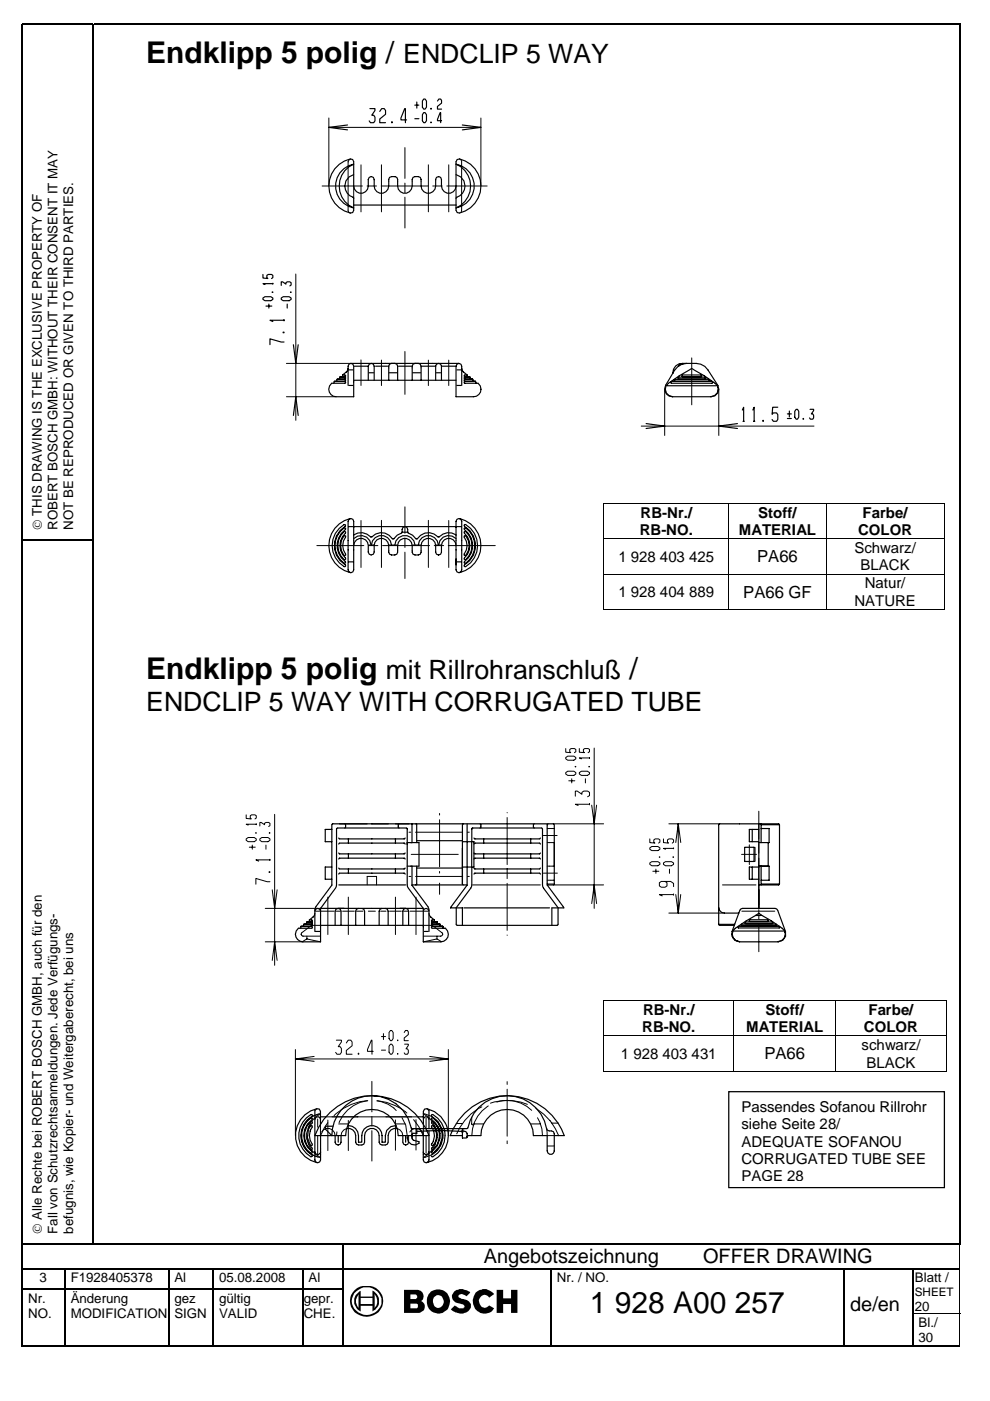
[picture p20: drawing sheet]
<svg xmlns="http://www.w3.org/2000/svg" width="210mm" height="297mm" viewBox="0 0 210 297" stroke-linecap="round" stroke-linejoin="round" font-family="sans-serif">
<defs><g id="words">
<g font-size="6.3">
<text x="31" y="13.4">Endklipp 5 polig /</text>
<text x="31" y="144">Endklipp 5 polig</text>
<text x="125.1" y="278.3">1 928 A00 257</text>
</g>
<g font-size="5.7">
<text x="85.5" y="13.4">ENDCLIP 5 WAY</text>
<text x="81.8" y="144">mit Rillrohranschluß /</text>
<text x="31" y="150.7">ENDCLIP 5 WAY WITH CORRUGATED TUBE</text>
</g>
<g font-size="4.2">
<text x="102.6" y="267.9">Angebotszeichnung</text>
<text x="149.1" y="267.9">OFFER DRAWING</text>
<text x="180.3" y="278">de/en</text>
</g>
<g font-size="3.5">
<text x="160.5" y="119.2">PA66</text>
<text x="157.6" y="126.7">PA66 GF</text>
<text x="162.1" y="224.6">PA66</text>
</g>
<g font-size="3.2">
<text x="135.6" y="113.4">RB-NO.</text>
<text x="135.8" y="109.8">RB-Nr./</text>
<text x="156.7" y="113.4">MATERIAL</text>
<text x="160.8" y="109.8">Stoff/</text>
<text x="181.9" y="113.4">COLOR</text>
<text x="182.9" y="109.8">Farbe/</text>
<text x="131.1" y="119.1">1 928 403 425</text>
<text x="181.1" y="117.3">Schwarz/</text>
<text x="182.5" y="120.9">BLACK</text>
<text x="183.3" y="124.8">Natur/</text>
<text x="131.1" y="126.6">1 928 404 889</text>
<text x="181.1" y="128.4">NATURE</text>
<text x="136.3" y="215.2">RB-Nr./</text>
<text x="162.3" y="215.2">Stoff/</text>
<text x="184.1" y="215.2">Farbe/</text>
<text x="136.2" y="218.8">RB-NO.</text>
<text x="158.2" y="218.8">MATERIAL</text>
<text x="183.2" y="218.8">COLOR</text>
<text x="131.7" y="224.5">1 928 403 431</text>
<text x="182.7" y="222.7">schwarz/</text>
<text x="183.7" y="226.3">BLACK</text>
<text x="157.2" y="235.8">Passendes Sofanou Rillrohr</text>
<text x="157.2" y="239.5">siehe Seite 28/</text>
<text x="157.2" y="243.1">ADEQUATE SOFANOU</text>
<text x="157.2" y="246.8">CORRUGATED TUBE SEE</text>
<text x="157.2" y="250.4">PAGE 28</text>
</g>
<g font-size="2.8">
<text x="8.8" y="112.4" transform="rotate(-90 8.8 112.4)">© THIS DRAWING IS THE EXCLUSIVE PROPERTY OF</text>
<text x="12.2" y="112.4" transform="rotate(-90 12.2 112.4)">ROBERT BOSCH GMBH: WITHOUT THEIR CONSENT IT MAY</text>
<text x="15.5" y="112.4" transform="rotate(-90 15.5 112.4)">NOT BE REPRODUCED OR GIVEN TO THIRD PARTIES.</text>
<text x="8.8" y="261.6" transform="rotate(-90 8.8 261.6)">© Alle Rechte bei ROBERT BOSCH GMBH, auch für den</text>
<text x="12.2" y="261.6" transform="rotate(-90 12.2 261.6)">Fall von Schutzrechtsanmeldungen. Jede Verfügungs-</text>
<text x="15.5" y="261.6" transform="rotate(-90 15.5 261.6)">befugnis, wie Kopier- und Weitergaberecht, bei uns</text>
<text x="8.3" y="271.8">3</text>
<text x="15" y="271.8">F1928405378</text>
<text x="37" y="271.8">Al</text>
<text x="46.4" y="271.8">05.08.2008</text>
<text x="65.4" y="271.8">Al</text>
<text x="118" y="271.8">Nr. / NO.</text>
<text x="194" y="271.8">Blatt /</text>
<text x="6" y="276.2">Nr.</text>
<text x="6" y="279.4">NO.</text>
<text x="15" y="276.2">Änderung</text>
<text x="15" y="279.4">MODIFICATION</text>
<text x="37" y="276.2">gez</text>
<text x="37" y="279.4">SIGN</text>
<text x="46.4" y="276.2">gültig</text>
<text x="46.4" y="279.4">VALID</text>
<text x="64.4" y="276.2">gepr.</text>
<text x="64.4" y="279.4">CHE.</text>
<text x="194" y="277.9">20</text>
<text x="194.8" y="281.3">Bl./</text>
<text x="194.8" y="284.5">30</text>
</g>
<text font-size="2.5" x="194" y="274.7">SHEET</text>
</g></defs>
<g fill="#000">
<path d="M4.6 5h.3v.4h-.3zM19.6 5h.3v.4h-.3zM203.4 5h.3v.4h-.3zM4.6 114.4h.3v.3h-.3zM19.6 114.4h.3v.3h-.3zM128 106.7h.1v.2h-.1zM200.1 106.7h.2v.2h-.2zM203.4 114.4h.3v.3h-.3zM200.1 129.1h.2v.2h-.2zM4.6 263.6h.3v.3h-.3zM4.6 268.8h.3v.4h-.3zM4.6 273.2h.3v.4h-.3z"/>
<path d="M4.6 278.5h.3v.2h-.3zM13.6 268.8h.3v.4h-.3zM13.6 273.2h.3v.4h-.3zM13.6 278.5h.3v.2h-.3zM35.6 268.8h.3v.4h-.3zM35.6 273.2h.3v.4h-.3zM35.6 278.5h.3v.2h-.3zM45 268.8h.4v.4h-.4zM45 273.2h.4v.4h-.4zM45 278.5h.4v.2h-.4zM64 268.8h.4v.4h-.4zM64 273.2h.4v.4h-.4z"/>
<path d="M64 278.5h.4v.2h-.4zM72.6 263.6h.4v.3h-.4zM72.6 268.8h.4v.4h-.4zM72.6 273.2h.4v.4h-.4zM72.6 278.5h.4v.2h-.4zM116.6 268.8h.4v.4h-.4zM116.6 273.2h.4v.4h-.4zM116.6 278.5h.4v.2h-.4zM178.9 268.8h.3v.4h-.3zM178.9 273.2h.3v.4h-.3zM178.9 278.5h.3v.2h-.3zM193.4 268.8h.3v.4h-.3z"/>
<path d="M193.4 273.2h.3v.4h-.3zM203.4 263.6h.3v.3h-.3zM203.5 263.9h.1zM203.5 268.8h.1v.4h-.1zM203.5 273.2h.1v.4h-.1z"/>
</g>
<g fill="none" stroke="#000" stroke-width=".34">
<path d="M4.6 5.2h15M4.8 5.4v109M19.8 5.4v109M19.9 5.2h183.5M203.5 5.4v109M4.8 114.7v148.9M4.9 114.5h14.7M19.8 114.7v148.9M203.5 114.7v148.9M4.8 263.9v4.9M4.8 269.2v4M4.8 273.6v4.9"/>
<path d="M4.8 278.7v6.8M4.9 263.8h67.7M4.9 269h8.7M4.9 273.4h8.7M13.8 269.2v4M13.8 273.6v4.9M13.8 278.7v6.8M13.9 269h21.7M13.9 273.4h21.7M35.8 269.2v4M35.8 273.6v4.9M35.8 278.7v6.8"/>
<path d="M35.9 269h9.1M35.9 273.4h9.1M45.2 269.2v4M45.2 273.6v4.9M45.2 278.7v6.8M45.4 269h18.6M45.4 273.4h18.6M64.2 269.2v4M64.2 273.6v4.9M64.2 278.7v6.8M64.4 269h8.2M64.4 273.4h8.2"/>
<path d="M72.8 263.9v4.9M72.8 269.2v4M72.8 273.6v4.9M72.8 278.7v6.8M73 263.8h130.4M73 269h43.6M116.8 269.2v4M116.8 273.6v4.9M116.8 278.7v6.8M117 269h61.9M179 269.2v4M179 273.6v4.9"/>
<path d="M179 278.7v6.8M179.2 269h14.2M193.5 269.2v4M193.5 273.6v4.9M193.5 278.7v6.8M193.7 269h9.8M4.6 285.3h9M13.9 285.3h21.7M35.9 285.3h9.1M45.4 285.3h18.6M64.4 285.3h8.2M73 285.3h43.6"/>
<path d="M117 285.3h61.9M179.2 285.3h14.2M193.7 285.3h9.8"/>
</g>
<g fill="none" stroke="#000" stroke-width=".21">
<path d="M68.3 39.4h8.5M69.7 27h32.3M69.7 25v14.4M73.8 34.2v10.3M74.3 33.8l-.4 .2-.1 .4M75 39.5v2.6M76.5 34.9v10M77.8 39.4h2M80.8 39.4h10M80.9 34.9v10M85.9 31.3v6.5M85.9 38.8v2"/>
<path d="M90.8 34.9v10M91.8 39.4h1.9M94.7 39.4h8.6M95.1 34.9v10M96.7 39.4v2.6M97.4 33.7l.4 .2 .1 .4M97.9 34.4v10.2M102 25v14.4M62.7 58.1v31M73.8 44.6l.1 .4 .4 .2M85.9 41.8v6.5M97.9 44.7l-.2 .4"/>
<path d="M60.7 77h13.7M76.5 76.3v5.4M80.9 76.3v5.4M85.9 74.5v9.1M90.8 76.3v5.4M95.1 76.3v5.4M146.7 75.9v9.9M60.7 84.1h10.6M136 90.3h36.6M140.9 82.5v9.8M152.4 82.5v9.8M67.2 115.7h9.9"/>
<path d="M76.5 110.4v9.9M78.1 115.7h2M80.9 110.3v10M81.1 115.7h10M85.9 107.5v5.6M85.9 114.1v2M85.9 117.1v5.6M90.8 110.3v10M92.1 115.7h2M95 115.7h10M95.1 110.4v9.9M128 106.8h72.3"/>
<path d="M128 114.3h72.3M128.1 106.9v7.3M128.1 114.3v7.3M154.5 106.9v7.3M154.5 114.3v7.3M175.2 106.9v7.3M175.2 114.3v7.3M200.2 106.9v7.3M200.2 114.3v7.3M128 121.7h72.3M128 129.2h26.5M128.1 121.8v7.5"/>
<path d="M154.5 121.8v7.5M154.6 129.2h20.5M175.2 121.8v7.5M175.3 129.2h24.8M200.2 121.8v7.5M120 158.7v.8l1 .1-.2-.2v-.5l.3-.2h.7l.3 .2v.5l-.3 .2M122.8 158.7v.8l1.1 .1-.2-.2v-.5l.3-.2h.7l.3 .2v.5l-.3 .2M126 158.6v34M52.2 177.9l.4-.3h1.3l.4 .3v.3l-.4 .3h-1.3l-.4-.3zM52.2 172.8v.7l1.1 .1-.2-.2v-.4l.2-.2h.8l.2 .2v.4l-.2 .2M52.9 179.6h1.2M53.5 179.2v.8"/>
<path d="M54.2 176.6l.1 .1zM54.3 174.8h-2.1l.4 .1M54.3 174.6v.3M55.1 177.9l.4-.3h1.3l.4 .3v.3l-.4 .3h-1.3l-.4-.3zM55.1 175.1v-.7h.3l.7 .5v-.3l.3-.2h.6l.2 .2v.4l-.2 .2M56.4 179.2v.8M57.1 176.6l.1 .1zM58.2 172.7v32M86.7 176.4h.4M88.1 176.4h10M93.2 172.5v.3M93.2 173.8v10"/>
<path d="M99.1 176.4h.4M107.5 172.3h.1M107.5 173.3v10M115.2 177.1h2.9M116 175.7h1.5M116 178.6h1.5M117.3 174.7h10.7M120 163.8l.4-.3h1.3l.4 .3v.3l-.4 .3h-1.3l-.4-.3zM120 160.6l.4-.3h1.3l.4 .3v.3l-.4 .3h-1.3l-.4-.3zM120.6 165.5h1.3M121.2 165.1v.9M121.9 162.5l.2 .1z"/>
<path d="M122 168.8v-1.1h.4l1 .7v-.4l.4-.3h.8l.4 .3v.7l-.4 .2M122.8 163.8l.5-.3h1.2l.5 .3v.3l-.5 .3h-1.2l-.5-.3zM124.1 165.1v.9M124.8 162.5l.2 .1zM125 170.5h-3l.6 .3M125 160.7h-2.2l.5 .2M125 160.6v.2M125 170.4v.2M125.5 170.7l.5 4 .5-4M137.8 179.8l.4-.3h1.3l.4 .3v.3l-.4 .2h-1.3l-.4-.2zM137.8 177.9v.7l1.1 .2-.3-.3v-.4l.3-.2h.7l.3 .2v.4l-.3 .3M140.7 177.9v.7l1 .2-.2-.3v-.4l.3-.2h.7l.3 .2v.4l-.3 .3"/>
<path d="M141.8 174.7h10.8M142.8 179.9h-2.1l.4 .2M142.8 179.8v.2M143.3 178.6l.5-3.9 .5 3.9M143.8 174.7v18.9M158.9 179.1v4.2M160.1 179.6v3M160.9 172v5.9M160.9 178.9v2M56.2 199.7h8M56.2 192.6h11.8M57 184.8h.2v.2h-.2z"/>
<path d="M57.2 186.9h-.6l-2.3-.7v1.3M57.2 182.3h-2.9l.5 .3M57.2 182.2v.3M57.7 188.7l.5 3.9 .6-3.9M65.1 199.1l2.9 .6M65.1 198.5v.6M65.1 199.1l-1 .6M67 193.2h.8M68 196.2h-2l-2 1.6-.2 .3 .4 .4h3.8M68.1 193.2h2.7M69.5 190.2v7.9M71.3 193.2h.8"/>
<path d="M72.6 193.2h2.5M73.9 190.2v7.9M75.6 193.2h1.4M77.9 187.6v-1.8h1.9v1.8M78.1 193.2h1.5M80.7 193.2h1.2M82.6 193.2h2.5M83.8 190.2v7.9M85.6 193.2h.9M86.7 185.8h.4M87 193.2h2.6M87.2 181.1h10"/>
<path d="M88.1 185.8h10M88.2 190.2v7.9M89.7 196.2h2l2 1.6 .2 .3-.4 .4h-3.8M89.9 193.2h.8M92.6 199.1l-2.9 .6M92.6 198.5v.6M92.6 199.1l1 .6M93.2 184.8v.3M93.2 187.2v2.4M99.1 185.8h.4M100.2 187.6h14.4M107.5 184.3v2"/>
<path d="M107.5 187.3v10M107.5 198.2v.1M115.2 185.1h3M116 183.6h1.5M116 186.6h1.5M116.1 187.4h1.2M117.3 187.6h10.7M125.5 191.6l.5-4 .5 4M137.8 183l.4-.3h1.3l.4 .3v.3l-.4 .3h-1.3l-.4-.3zM138.4 184.7h1.3M139.1 184.3v.9M139.8 181.7l.1 .1z"/>
<path d="M140.7 183l.4-.3h1.3l.4 .3v.3l-.4 .3h-1.3l-.4-.3zM141 186.9l.4 .3v.6l-.4 .3h-.8l-.4-.3v-.6l.4-.3h2l.6 .4v.7M141.8 193.6h11.8M141.9 184.3v.9M142.7 181.7l.1 .1zM142.8 189.7h-3l.6 .2M142.8 189.5v.3M143.3 189.7l.5 3.9 .5-3.9M153.2 187.6h7.1M157.2 181.1h3.2M157.3 193.2h7M160.9 181.9v10"/>
<path d="M160.9 192.9v2M160.9 195.9v5.9M57.7 203.6l.5-3.9 .6 3.9M80.9 219.8h.8M81.3 219.1v1.3M82.8 218.5h.3l.3 .4v1.3l-.3 .4h-.3l-.3-.4v-1.3zM85.7 218.9l.3-.4h.4l.2 .3v.6l-.9 .7v.5h.9M62.6 224.5h32.5M62.6 222.5v18.3M66.6 224l-4 .5 4 .5M67.4 237.3v1.7M67.5 236.2a4.7 4.7 0 0 0-3.1 2.4"/>
<path d="M67.5 236.2a4.4 4.4 0 0 0-3.1 2.4M67.5 236.2l.4-.1a5.1 5.1 0 0 0-2.5 3M69.1 236.8h19.5M69.5 238l-.7 1.1-.8 1.7-.1-2.4M69.5 237.5v6.4M71.3 220.5h1.1v.4l-.7 1h.4l.3 .4v.8l-.3 .4h-.7l-.2-.4M71.4 240v.8M71.8 238.3h2.1M73.4 221.1l.4-.6h.6l.3 .4v.8l-1.3 1v.8h1.3M73.5 239.3l-.6 .3-.4 .5-.2 .7M73.9 237.6v6.3M75.9 223.3h.2v.2h-.2z"/>
<path d="M77.9 233.4a7.4 7.4 0 0 0-6 4.6M78 233.4a11.3 11.3 0 0 0-7.2 3.1M78.8 229.3v6.4M78.8 236.7v2M78.8 239.7v6.5M79.1 222.9h-1.2v-.4l.8-2h.2v3M79.9 233.4l2.4 .7 1.2 .8M80 233.4a11.4 11.4 0 0 1 6.3 2.6M80.9 222.7h.8M82.8 221.4h.3l.3 .4v1.3l-.3 .4h-.3l-.3-.4v-1.3zM83.5 234.9l.5 .6M83.8 238.3h2.1"/>
<path d="M83.8 237.4v6.5M84.2 239.3l.6 .3 .5 .5 .1 .7M84.3 220.5l.1 .1zM84.3 223.4l.1 .1zM85.2 237l.8 1.5 .3 2.3M85.8 221.4h.8v.3l-.5 .7h.3l.2 .3v.5l-.2 .3h-.5l-.2-.3M87.2 239.1l.2 1.4M87.7 237.4l1.1 1.5 .9 1.9a1.53 1.53 0 0 0-1.1-1.5 1.53 1.53 0 0 0-1.7 .7M88.2 237.4v6.4M89.7 236.1a5.1 5.1 0 0 1 2.9 4.4M89.8 236.1a4.7 4.7 0 0 1 4 5M89.8 238.4v2.4"/>
<path d="M90.3 237.1v2M91.1 224l4 .5-4 .5M93.1 239.5l.3 .2-.1 .2-.3-.2zM95.1 222.5v18.3M96.7 238.2h1.3M97.9 239.7h.2v.4h-.2zM100 236.9v1.4l.4 .2M100.5 238.3h2.1M102.2 234.7a11.7 11.7 0 0 0-5.4 5.7M103.5 234.5a7.4 7.4 0 0 0-3.5 6.3M104 233.9a11.2 11.2 0 0 1 7.8 .2M105.3 233.7a7.4 7.4 0 0 1 7.4 1.7"/>
<path d="M107.5 229.3v.6M107.5 230.9v10M112.5 238.3h2.1M113.6 235a11.4 11.4 0 0 1 3.4 3.1h1.3M114 237l.4 .9 .5 1.4 .1 1.5M115.9 239.3l.1 1.5h1.5M116.9 238l1.5 2.8M65.1 241a5 5 0 0 0 2.9 4.4 4.6 4.6 0 0 1-4.1-4.9 4.6 4.6 0 0 0 3.6 4.8M67.4 240.8v4.1M68.2 240a1.53 1.53 0 0 1 1.7-.7 1.53 1.53 0 0 1 1.2 1.5M86.6 240.8v1.4M90.3 240.8v3.7"/>
<path d="M92.3 242.5a5.2 5.2 0 0 1-2.6 2.9M93.3 243a4.7 4.7 0 0 1-3.5 2.4M107.5 241.9v.6M116 243h1.5M193.4 278.6h10.2M203.5 263.9v4.9M203.5 269.2v4M203.5 273.6v4.9M203.5 278.7v6.8"/>
</g>
<g fill="#000">
<path d="M75.2 273.5a3.7 3.7 0 0 1 6 1.6 3.5 3.5 0 0 1-3.1 4.1 3.5 3.5 0 0 1-3.9-3.3h.4a3.2 3.2 0 0 0 3.4 2.9 3.2 3.2 0 0 0 2.9-3.5 3.2 3.2 0 0 0-3.4-2.4 3.2 3.2 0 0 0-2.9 3h-.4a2.96 2.96 0 0 1 1-2.4z" fill-rule="evenodd"/>
<path d="M75.5 274.5l1-.8v1.2h2.5v-1.3a2.54 2.54 0 0 1 1.3 3.1l-.7 1-.6 .4v-1.2h-2.5v-.4h2.9v.8v-.1a1.91 1.91 0 0 0 .1-2.7l-.1-.1v2.1h-.4v-1.3h-3l.1-.8a2.03 2.03 0 0 0 0 2.9l-.1-2.1h.5v2.9a2.48 2.48 0 0 1-1-3.6z" fill-rule="evenodd"/>
<path d="M85.7 273.5h2.9a1.31 1.31 0 0 1 1.1 1 1.31 1.31 0 0 1-.5 1.4 1.29 1.29 0 0 1 .9 1.3 1.29 1.29 0 0 1-1.2 1.2h-3.2v-3.4h1.3v.4h.2v1h-.2v1h1.4l.2-.2v-.7l-.3-.1h-1.1v-1h1a.52 .52 0 0 0 .3-.5 .52 .52 0 0 0-.4-.5h-1.1v.6h-1.3z" fill-rule="evenodd"/>
<path d="M91.4 273.8a2.56 2.56 0 0 1 4 1.4 2.56 2.56 0 0 1-2.8 3.2 2.3 2.3 0 0 1-2.1-2.5h1.3a1.18 1.18 0 0 0 1.2 1.4 1.18 1.18 0 0 0 1.1-1.5 1.15 1.15 0 0 0-1.2-1.2 1.15 1.15 0 0 0-1.1 1.3h-1.3l.1-.9 .3-.6z" fill-rule="evenodd"/>
<path d="M96.3 273.8l.2-.1a2.49 2.49 0 0 1 2.8 .1l.4 .3-.8 .7a1.44 1.44 0 0 0-1.6-.2l-.1 .1a.65 .65 0 0 0 .6 .7 2.44 2.44 0 0 1 2 1.1 1.96 1.96 0 0 1-2.5 1.9l-.7-.1-1-.7 .8-.8 .4 .2a1.63 1.63 0 0 0 1.5 .4l.2-.5-.4-.4a2.59 2.59 0 0 1-2.2-1.1l-.1-.8z" fill-rule="evenodd"/>
<path d="M100.8 274.1l.6-.4a2.47 2.47 0 0 1 3.4 .7l-1.1 .7a1.21 1.21 0 0 0-1.7-.3 1.21 1.21 0 0 0-.3 1.7 1.09 1.09 0 0 0 1 .8 1.09 1.09 0 0 0 1-.5l1.1 .6a2.51 2.51 0 0 1-3.4 .7 2.51 2.51 0 0 1-.9-3.3z" fill-rule="evenodd"/>
<path d="M105.3 273.5h1.4v1.8h1.7v-1.8h1.3v4.9h-1.3v-1.9h-1.7v1.9h-1.4z" fill-rule="evenodd"/>
</g>
<g fill="none" stroke="#000" stroke-width=".25">
<path d="M72.9 35.8l1-.6 1.1-.4a5.1 5.1 0 0 0-3.1 4.6 5.1 5.1 0 0 0 3.1 4.7 4.7 4.7 0 0 1-3.7-3.5 4.7 4.7 0 0 1 1.6-4.8zM73.7 26.5l-4 .5 4 .5M75 37a2.54 2.54 0 0 0-1.9 2.5 2.54 2.54 0 0 0 1.9 2.4v2.7l-.2 .5-.5 .1a5.9 5.9 0 0 1-4.6-5.8 5.9 5.9 0 0 1 4.6-5.7l.5 .1 .2 .5v5.1a1.55 1.55 0 0 0 1.5 1.6 1.55 1.55 0 0 0 1.6-1.6v-1.4l.2-.4 .4-.2M78.4 23h1.1v.4l-.7 1h.4l.3 .4v.8l-.3 .4h-.7l-.2-.4M80.5 23.6l.4-.6h.6l.2 .4v.8l-1.2 1v.8h1.2M83 25.8l.2 .2zM86.2 25.4h-1.2v-.4l.8-2h.2v3M87.9 22.3h.9M87.9 25.2h.9M88.4 21.6v1.3M89.8 21h.3l.3 .4v1.3l-.3 .4h-.3l-.2-.4v-1.3zM89.8 23.9h.3l.3 .4v1.3l-.3 .4h-.3l-.2-.4v-1.3z"/>
<path d="M91.3 23l.1 .1zM91.3 25.9l.1 .1zM92.8 21.4l.2-.4h.4l.2 .3v.6l-.8 .7v.5h.8M93.6 25.6h-.8l.5-1.7 .1 2.1M96.7 37a2.53 2.53 0 0 1 1.9 2.4 2.53 2.53 0 0 1-1.9 2.5v2.7l.2 .5 .5 .1a5.9 5.9 0 0 0 4.6-5.8 5.9 5.9 0 0 0-4.6-5.7l-.5 .1-.2 .5v5.1a1.55 1.55 0 0 1-1.6 1.6 1.55 1.55 0 0 1-1.5-1.6v-1.4l-.2-.4-.4-.2-.5 .2-.1 .4v1.4a1.55 1.55 0 0 1-1.6 1.6 1.55 1.55 0 0 1-1.5-1.6v-1.4l-.2-.4-.4-.2-1.1 .2-.2 .4v1.4a1.55 1.55 0 0 1-1.5 1.6 1.55 1.55 0 0 1-1.6-1.6v-1.4l-.2-.4-.4-.2-1.1 .2-.2 .4v1.4a1.55 1.55 0 0 1-1.5 1.6 1.55 1.55 0 0 1-1.6-1.6v-1.4l-.1-.4-.5-.2M96.7 34.8a4.7 4.7 0 0 1 3.9 4.6 4.7 4.7 0 0 1-3.9 4.7 5 5 0 0 0 3.1-4.7 5 5 0 0 0-3.1-4.6zM98 26.5l4 .5-4 .5M55.8 58.2v.7l1 .2-.2-.2v-.5l.3-.2h.7l.2 .2v.5l-.2 .2M75 43.5h21.7M55.8 63.2l.4-.3h1.2l.4 .3v.3l-.4 .3h-1.2l-.4-.3zM56.4 64.9h1.2M57 64.5v.8"/>
<path d="M57.7 61.9l.1 .1zM57.8 60.1h-2l.4 .2M57.8 60v.2M59.6 63.2l.4-.3h1.3l.4 .3v.3l-.4 .3h-1.3l-.4-.3zM59.6 60.5v-.7h.3l.7 .4v-.3l.3-.1h.5l.3 .1v.5l-.3 .2M60 70.4l.2 .1zM60.2 72.5h-.6l-2.4-.7v1.3M60.2 67.9h-3l.6 .3M60.2 67.8v.2M60.9 64.5v.8M61.6 61.9l.1 .1zM62.2 73.1l.5 3.9 .5-3.9"/>
<path d="M72.1 80h1l.2 .2-1.8 .2M72.1 80v.2l-.3 .1M72.6 79.5h.5l.2 .3-1.2 .2M72.6 79.5l.1 .3-.3 .1M73.8 78.1l-.4 .8-.8 .6M74 78.4h.9M74.4 77h22.9M75.1 77.6h2.9M78.2 79h1M79.6 77.6h2.6M82.5 79h1.7M83 77l-.4 .2-.2 .4v3"/>
<path d="M83.7 77l.4 .2 .2 .4v3M84.5 77.6h2.8M87.5 79h1.7M88 77l-.4 .2-.2 .4v3M88.7 77l.4 .2 .2 .4v3M89.4 77.6h2.8M92.5 79h.9M93.7 77.6h2.9M96.9 78.4h.8M97.9 78.1l.4 .8 .8 .6M99.1 79.5l-.1 .3 .3 .1M99.1 79.5h-.5l-.2 .3 1.3 .2"/>
<path d="M99.7 80l-.1 .2 .2 .1M99.7 80h-1.1l-.2 .2 1.8 .2M143.3 77.6l.7-.4a7.8 7.8 0 0 1 5.4 .5l.7 .7 2.1 3.3a1.62 1.62 0 0 1-1.4 2.4h-8.2a1.63 1.63 0 0 1-1.5-2.4l1.5-2.6 .2-.8zM144.6 79.6l4-.1 .2 .3-4.1 .1zM144.8 77.1h-.5l-.4 .5M145.6 77a3.4 3.4 0 0 0-3 2.1M62.2 88.1l.5-4 .5 4M70.9 80.9h2.2l.2 .3-3 .1a1.6 1.6 0 0 0-.5 1.7 1.6 1.6 0 0 0 1.5 1.1h3.7v-6.5l-.2-.4-.4-.2-.4 .2-.2 .4v4.1M70.9 80.9v.2l-.2 .2M71.5 80.4h1.6l.2 .3-2.4 .2M71.5 80.4v.3l-.3 .1M74 81.7h.8"/>
<path d="M75 80.6h21.7M78.1 80.6v-3l.2-.4 .4-.2 .5 .2 .1 .4v3M92.4 80.6v-3l.1-.4 .5-.2 .4 .2 .2 .4v3M96.8 81.7h1M100.2 80.4v.3l.3 .1M100.2 80.4h-1.6l-.2 .3 2.4 .2M100.8 80.9h-2.2l-.2 .3 3 .1a1.59 1.59 0 0 1 .5 1.7 1.59 1.59 0 0 1-1.5 1.1h-3.7v-6.5l.2-.4 .4-.2 .4 .2 .2 .4v4.1M100.8 80.9v.2l.2 .2M137 89.8l3.9 .5-3.9 .5M141.4 81.8h10.5M142.2 81l8.7-.1 .2 .3-8.7 .1zM142.6 84.1a1.59 1.59 0 0 1-1.4-1.1 1.59 1.59 0 0 1 .5-1.7l2.3-1.6 2.7-1.6a26.1 26.1 0 0 1 5.4 3.7 1.65 1.65 0 0 1-1.4 2.3"/>
<path d="M143 80.5l7.3-.1 .1 .3-7.3 .1zM143.7 80.1l5.8-.1 .1 .2-5.7 .1zM156.4 89.8l-4 .5 4 .5M157.4 86.9l.3-.6v3M157.5 89.3h.3M159.6 86.9l.3-.6v3M159.8 89.3h.2M161.7 89.1l.2 .2zM164.9 86.3h-1.1l-.1 1.5 .3-.3h.7l.2 .4v1l-.2 .4h-.7l-.3-.4M166.9 88.7h.9M166.9 87.8h.9M167.4 87.1v1.3"/>
<path d="M168.8 86.8h.3l.3 .4v1.3l-.3 .4h-.3l-.3-.4v-1.3zM170.3 88.7l.1 .2zM171.7 86.8h.8v.3l-.5 .7h.3l.2 .3v.5l-.2 .3h-.5l-.2-.3M71.9 112l1.1-.8 .3 .1-.1 .3a4.8 4.8 0 0 0 0 8.2v.3a5 5 0 0 1-2.1-7zM72.2 112.7l.8-.8h.2l.1 .2a4.3 4.3 0 0 0-.1 7l.1 .3h-.3a4.6 4.6 0 0 1-.8-6.7zM72.9 113.6l.4 .1a3.5 3.5 0 0 0 0 4l-.2 .1a3 3 0 0 1-.2-4.2zM72.9 112.7h.3l.1 .1a4.2 4.2 0 0 0-1.1 3.8l.4 .9 .6 .8 .1 .2-.1 .2a3.8 3.8 0 0 1-.3-6zM73.9 111.7h.9M73.9 119.1h.9M74 110.1l.4-.2 .4 .2 .2 .4v10.3l-.2 .4-.4 .2-.4-.2-.2-.4v-10.3zM74.3 109.9a5.9 5.9 0 0 0-4.6 5.8 5.9 5.9 0 0 0 4.6 5.7M75 114.2a2.14 2.14 0 0 1 2.3-.5 2.14 2.14 0 0 1 1.4 1.9"/>
<path d="M75 115.7a1.55 1.55 0 0 1 1.5-1.6 1.55 1.55 0 0 1 1.6 1.6v1.4l.2 .4 .4 .2 .5-.2 .1-.4v-1.4a1.55 1.55 0 0 1 1.6-1.6 1.55 1.55 0 0 1 1.5 1.6v1.4l.2 .4 .4 .2 1.1-.2 .2-.4v-1.4a1.55 1.55 0 0 1 1.6-1.6 1.55 1.55 0 0 1 1.5 1.6v1.4l.2 .4 .4 .2 1.1-.2 .2-.4v-1.4a1.55 1.55 0 0 1 1.5-1.6 1.55 1.55 0 0 1 1.6 1.6v1.4l.1 .4 .5 .2 .4-.2 .2-.4v-1.4a1.55 1.55 0 0 1 1.5-1.6 1.55 1.55 0 0 1 1.6 1.6M75 111.7h21.7M78.1 115.6h1.2M78.7 117.7h.1M78.7 115.6a2.14 2.14 0 0 1 2.2-2.1 2.14 2.14 0 0 1 2.1 2.1M82.5 115.6h1.7M83.7 115.6a2.14 2.14 0 0 1 2.2-2.1 2.14 2.14 0 0 1 2.1 2.1M85.3 112.8l.1-1 .5-.1 .4 .1 .1 1M85.3 112.8l-.1 .2a3.6 3.6 0 0 0-1.8 1.3 2.92 2.92 0 0 0-4.7-.4 2.95 2.95 0 0 0-3.7-.5M85.3 112.8h1.1M86.4 112.8l.1 .2a3.9 3.9 0 0 1 1.8 1.3 2.9 2.9 0 0 1 4.7-.4 2.99 2.99 0 0 1 3.7-.5M87.5 115.6h1.7"/>
<path d="M88.7 115.6a2.14 2.14 0 0 1 2.1-2.1 2.14 2.14 0 0 1 2.2 2.1M92.5 115.6h1.1M96.7 114.2a2.15 2.15 0 0 0-2.3-.5 2.15 2.15 0 0 0-1.4 1.9M96.8 119.1h1M96.8 111.7h1M96.9 110.1l.4-.2 .4 .2 .2 .4v10.3l-.2 .4-.4 .2-.4-.2-.2-.4v-10.3zM97.4 109.9a5.9 5.9 0 0 1 4.6 5.8 5.9 5.9 0 0 1-4.6 5.7M98.4 113.7l.2-.2a2.97 2.97 0 0 1 0 4.3l-.2-.1a3.5 3.5 0 0 0 0-3.8zM98.5 111.2a4.9 4.9 0 0 1 2.1 7l-.8 1.1-1.1 .8h-.2l-.1-.1a4.9 4.9 0 0 0 1.2-7.5l-1.1-.9zM98.5 111.9a4.4 4.4 0 0 1 0 7.5l-.1-.1a4.4 4.4 0 0 0 0-7.2zM98.5 112.7a3.7 3.7 0 0 1 1 5.1l-.7 .8-.3 .1-.1-.2a3.8 3.8 0 0 0 0-5.7zM70.4 175.9h-1.4v2.6h1.4"/>
<path d="M71.8 177.7l.2 .2h13.7l.2-.2M71.8 179l.2-.2h13.7l.2 .2M73.1 174.7l.2 .2v.5l-.2 .2M73.9 177.8v1M83.8 177.8v1M84.6 174.7l-.2 .2v.5l.2 .2M86.3 178.6h2.5v5h-2.5M87.4 174.7v3.9M88.2 174.7l.1 .2v3.7M88.3 178.2h9.7M98 178.5h2.5v5.3h-2.5M98.2 174.7l-.2 .2v12.5l.2 .2"/>
<path d="M99 174.7v12.9M100.5 177.7l.2 .2h13.7l.2-.2M100.5 179l.2-.2h13.7l.2 .2M101.8 174.7l.2 .2v.5l-.2 .2M102.6 177.8v1M112.5 177.8v1M113.3 174.7l-.2 .2v.5l.2 .2M116.2 174.7l-.2 .2v12.5l.2 .2M157.9 179.6h2v3h-2zM159.5 175.9v2.6M160.9 175.9h-2v2.6h2M160.9 174.7v17.9"/>
<path d="M161.4 175.7h1.7v2.9h-2.2M161.4 174.7v3.9M161.4 174.9h3.8M162.9 178.6v5M63.8 196.4h2.3l.1 .3-2.9 .1a1.6 1.6 0 0 0-.6 1.8 1.6 1.6 0 0 0 1.5 1.1h3.8v-7.1l3.1-4.3 .3-.7v-11.9l.2-.1h14.7v12l.3 .7 3.1 4.3v7.1h3.8a1.6 1.6 0 0 0 1.5-1.1 1.6 1.6 0 0 0-.6-1.8l-2.9-.1 .1-.3h2.3M63.8 196.4v.3l-.2 .1M64.4 196v.2l-.2 .2M64.4 196h1.7l.1 .3-2.4 .1M65 195.5h1.1l.1 .3-1.8 .2M65.6 195.1v.2l-.2 .1M65.6 195.1h.5l.1 .2-1.1 .1-.1 .4-.2 .1M66.8 193.6l-.4 .8-.8 .7"/>
<path d="M66.8 193.2l.1-.4 .5-.2 .4 .2 .2 .4M66.9 197.5h.9M68 192.6h21.7M68 196.2h21.7M70.4 183.8h-1.4v2.6h1.4M71.7 192.6l-.5 .2-.1 .4v3M71.7 192.6l.4 .2 .2 .4v3M71.8 180.8l.2 .2h13.7l.2-.2M71.8 182.1l.2-.2h13.7l.2 .2M71.8 184l.2 .2h13.7l.2-.2M71.8 185.3l.2-.2h13.7l.2 .2M71.8 187.6h14.2"/>
<path d="M73.9 181v.9M73.9 184.2v.9M76 192.6l-.4 .2-.2 .4v3M76.7 192.6l.4 .2 .2 .4v3M81 192.6l-.4 .2-.2 .4v3M81.7 192.6l.4 .2 .2 .4v3M83.8 181v.9M83.8 184.2v.9M86 192.6l-.4 .2-.2 .4v3M86 192.6l.5 .2 .1 .4v3M87.4 187.6l3.5 5 .1 4.9M87.4 187.6h11.6"/>
<path d="M87.4 183.6v4M88.3 183.6v3.8l-.1 .2M88.3 184h9.7M89.7 193.2l.2-.4 .4-.2 .5 .2 .2 .4M90 197.5h.8M91 193.6v.5l1.1 1M92.1 195.1v.2l.2 .1M92.1 195.1h-.5l-.1 .2 1.2 .2M92.7 195.5v.3l.2 .1M92.7 195.5h-1.1l-.1 .3 1.8 .2M93.3 196v.2l.2 .2M93.3 196h-1.7l-.1 .3 2.4 .1"/>
<path d="M93.9 196.4v.3l.2 .1M98.3 192.5h18.2M99 187.6l-3.5 4.9h2.5v3.7M100.5 180.8l.2 .2h13.7l.2-.2M100.5 182.1l.2-.2h13.7l.2 .2M100.5 184l.2 .2h13.7l.2-.2M100.5 185.3l.2-.2h13.7l.2 .2M102.6 181v.9M102.6 184.2v.9M112.5 181v.9M112.5 184.2v.9M117 196.2v-3.7h2.5l-3.5-4.9h1.3l.2-.2v-12.7h-47l-.1 .2v12.8l-3.6 4.9v4.9"/>
<path d="M118.3 192.5v3.5l-.2 .2-21.3-.1-.1-3.6 3.1-4.2 .2-.7 .1-12h14.9l.1 12.4 3.2 4.5M152.4 192.4l.1 .6 .5 .4 .6 .2h3.1M152.4 196l.2 .2h3.1M152.4 196h3.4M155.6 197.4h10.5M156.4 196.5l8.8-.1 .2 .3h-8.8zM156.8 199.7a1.59 1.59 0 0 1-1.4-1.1 1.59 1.59 0 0 1 .5-1.8l5-3.2 5 3.2a1.59 1.59 0 0 1 .4 2l-.6 .6-.8 .3M157.1 192.7h7.6l.2 .3 1.6 4.5 .1 1-.6 .8-1 .4h-8.2l-1-.4-.6-.8v-1l1.7-4.5zM157.1 196l7.4-.1 .2 .3-7.5 .1zM157.9 195.6l5.8-.1 .2 .2-5.8 .1zM158.8 195.1l4-.1 .1 .3-3.9 .1zM159.5 183.8v2.6"/>
<path d="M160.4 194.1h.9M160.9 187.6h4.2l.2-.2-.1-12.7h-12.8v21.3M160.9 183.8h-2v2.6h2M160.9 183.6h2.2v3h-1.7M161.4 183.6v4M161.5 187.4h3.6M65 237l.9-.7h.2l.2 .2a4.8 4.8 0 0 0-.2 8.4l.1 .3-.3 .1a5.2 5.2 0 0 1-.9-8.3zM65 237.9l.9-.9 .3 .1v.3a4.1 4.1 0 0 0-.1 6.8l.1 .2-.1 .1a4.4 4.4 0 0 1-1.1-6.6zM65.9 238.7h.3v.3a3.2 3.2 0 0 0 0 3.8l-.2 .1a3.1 3.1 0 0 1-.1-4.2zM65.9 237.8l.2-.1 .2 .2-.7 .9a3.8 3.8 0 0 0 .6 4.8l-.1 .2a3.8 3.8 0 0 1-.2-6zM67.2 235.1a5.9 5.9 0 0 0-4.6 5.7 5.9 5.9 0 0 0 4.6 5.7M67.9 238.4v-2.8l-.2-.5h-.6l-.3 .4v10.4l.1 .5 .5 .1 .4-.1 .2-.5v-5.1"/>
<path d="M67.9 237.2l-.3-.4-.6 .1-.2 .4M67.9 236.8h1.2M73.5 239.3a1.59 1.59 0 0 1 1.9 1.5v1.4l.2 .4 .4 .2 1.1-.2 .2-.4v-1.4a1.55 1.55 0 0 1 1.5-1.6 1.55 1.55 0 0 1 1.6 1.6v1.4l.2 .4 .4 .2 1.1-.2 .2-.4v-1.4a1.56 1.56 0 0 1 1.9-1.5M73.9 238.6a2.17 2.17 0 0 1 2.1 2.2v1.4h.7a2.84 2.84 0 0 1 1.1-3.3 2.15 2.15 0 0 1 3.2 1.9v1.4h.7v-1.4l.3-1.1 .9-.8 1.1-.3M83.9 233.9a8.8 8.8 0 0 1 3.3 5.3l11.8 .1 .2-.2M83.9 234a8.5 8.5 0 0 0-8.8-.8 8.5 8.5 0 0 0-4.7 7.6l-1.4-1.4 .1-.6h1.5M88.2 239.3l.2 .2v.8h-1v1v.3l.3 .2 1.1 .3v.3a1.56 1.56 0 0 1-1.8 .1 1.56 1.56 0 0 1-.7-1.7M88.3 239.9l4.9-.2 4.8 .2M88.6 236.8h1.2M89.3 239.8v.1M89.8 238.4v-2.8l.2-.5h.6l.4 .4v3.8M89.8 237.2l.3-.4 .6 .1 .3 .4"/>
<path d="M90.5 235.1a5.9 5.9 0 0 1 4.6 5.7 5.9 5.9 0 0 1-4.6 5.7M91 239.7v6.2l-.2 .5-.5 .1-.4-.1-.2-.5v-5.1M91.5 237.8h.3l.5 .5 .7 1.4a4 4 0 0 1-1.2 4l-.2 .1-.1-.2a3.8 3.8 0 0 0 .9-4.2l-.9-1.3zM91.5 238.7h.3l.5 .7a3.1 3.1 0 0 1-.6 3.5l-.2-.2 .2-.4a2.93 2.93 0 0 0 .2-2.6l-.4-.7zM91.6 237a4.3 4.3 0 0 1 0 7.5l-.1-.1 .1-.2a4 4 0 0 0 1.6-4.4l-.1-.3a4.7 4.7 0 0 0-1.7-2.3zM94.2 239.7a4.6 4.6 0 0 0-2.7-3.4l-.1 .2a5.1 5.1 0 0 1 2.5 4.8l-.4 1.4-.8 1.2-1.2 1M94.2 239.7h.1M94.3 239.7a5 5 0 0 1-2.8 5.6l-.1-.2M98.2 239.3l-.2 .2v1.8l1-.1-.1-1.1-.9-.4M99.2 239.1a8.5 8.5 0 0 1 8.4-6.8 8.5 8.5 0 0 1 8.3 7l.2 .3 1.2 .3 .2 .5v3.6l-.1 .5-.4 .2h-.5l-.3-.2-.2-.5v-3.2h-2.9a5.6 5.6 0 0 0-5.6-5.6 5.6 5.6 0 0 0-5.5 5.6h-2.8l-.2 .2M66.8 244.2l.2 .5 .4 .1 .5-.2 .1-.4M66.8 240.8a12.9 12.9 0 0 1 12.1-8.5 12.9 12.9 0 0 1 12.1 8.5"/>
<path d="M66.9 240.8h6.4a5.6 5.6 0 0 1 5.6-5.6 5.6 5.6 0 0 1 5.5 5.6h6.4M69.8 240.7v.1M71.1 240.8v1.4l.1 .4 .5 .2 .4-.2 .2-.4v-1.4M71.7 240.8v1.4M85.4 240.8v1.4l.2 .4 .4 .2 .5-.2 .1-.4M86 240.8v1.4M87.4 240.6l-.3 .2M89.7 244.2l.2 .4 .4 .2 .4-.1 .3-.5M98 240.8h-2.5a12.9 12.9 0 0 1 12-8.5 12.9 12.9 0 0 1 12.1 8.5h-2.1"/>
</g>
<path d="M154.5 231.5h45.7v20.3h-45.7z" fill="#fff"/>
<path d="M154.5 231.5h45.7v20.3h-45.7z" fill="none" stroke="#000" stroke-width=".26"/>
<path d="M128 212.1h.1v.2h-.1zM200.5 212.1h.2v.2h-.2zM200.5 227h.2v.2h-.2z" fill="#000"/>
<g fill="none" stroke="#000" stroke-width=".21">
<path d="M128 212.2h72.7M128 219.6h72.7M128.1 212.3v7.3M128.1 219.7v7.5M155.6 212.3v7.3M155.6 219.7v7.5M177.2 212.3v7.3M177.2 219.7v7.5M200.6 212.3v7.3M200.6 219.7v7.5M128 227.1h27.5M155.7 227.1h21.5"/>
<path d="M177.3 227.1h23.2"/>
</g>
<use href="#words"/>
</svg>
